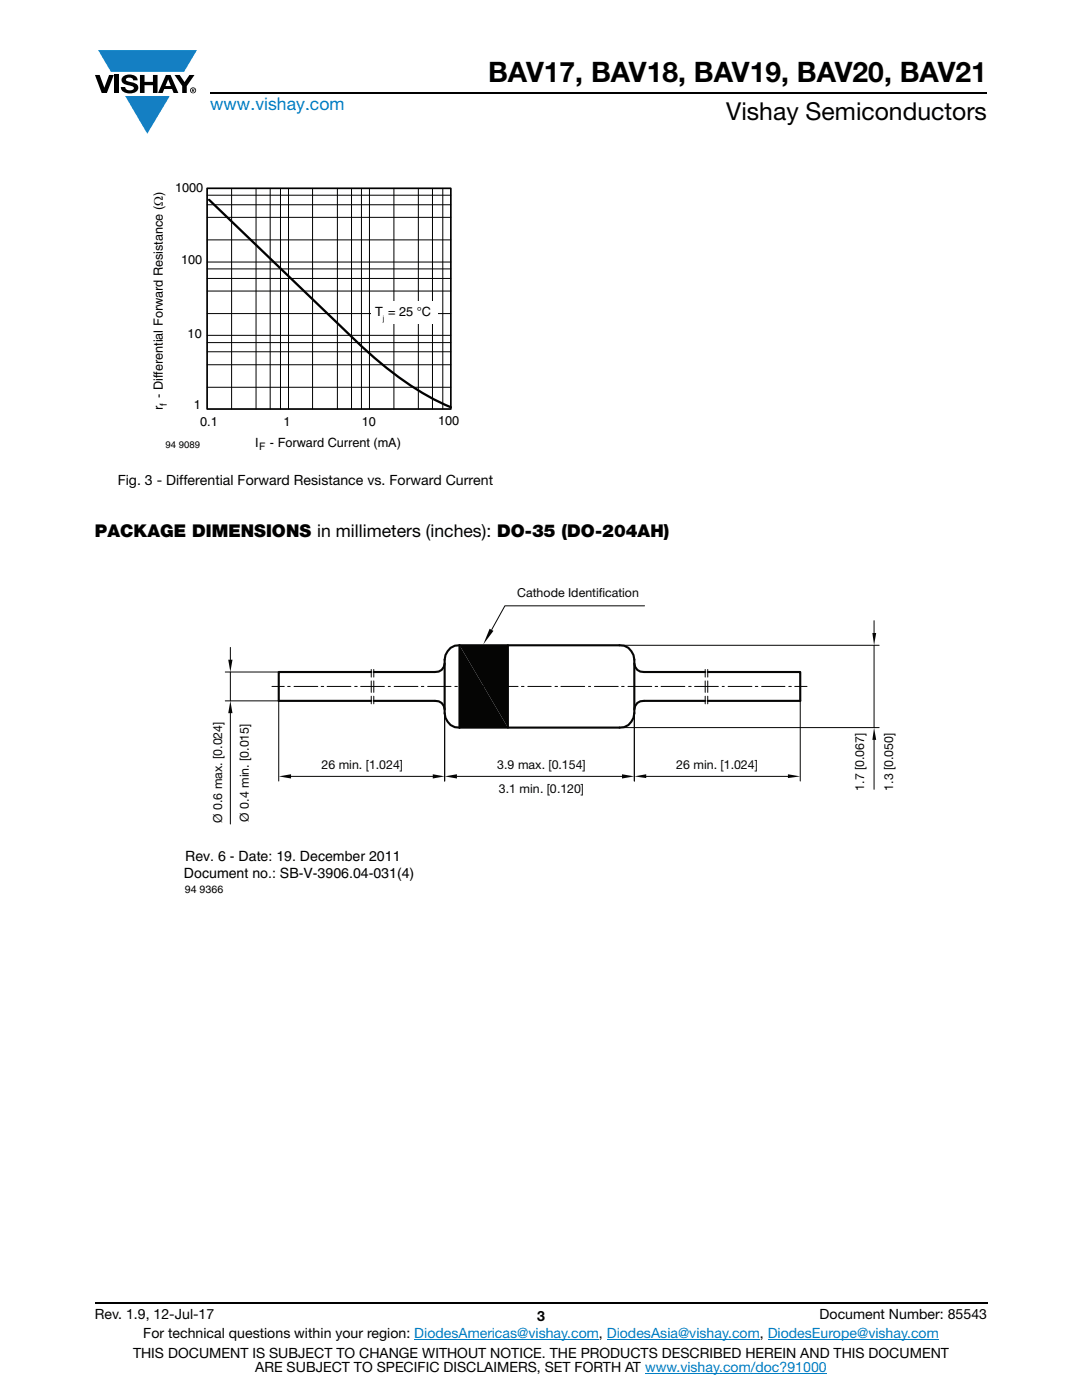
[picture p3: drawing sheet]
<svg xmlns="http://www.w3.org/2000/svg" width="216mm" height="279mm" viewBox="0 0 216 279" stroke-linecap="round" stroke-linejoin="round" font-family="sans-serif">
<defs><g id="words">
<text font-size="5.6" x="97.4" y="16.4">BAV17, BAV18, BAV19, BAV20, BAV21</text>
<text font-size="4.9" x="144.9" y="24">Vishay Semiconductors</text>
<text font-size="3.5" fill="#007ec4" x="42" y="21.9">www.vishay.com</text>
<text font-size="3.5" x="18.9" y="107.2">PACKAGE DIMENSIONS in millimeters (inches): DO-35 (DO-204AH)</text>
<g font-size="2.8">
<text x="23.5" y="96.8">Fig. 3 - Differential Forward Resistance vs. Forward Current</text>
<text x="36.9" y="171.9">Rev. 6 - Date: 19. December 2011</text>
<text x="36.7" y="175.2">Document no.: SB-V-3906.04-031(4)</text>
<text x="18.9" y="263.3">Rev. 1.9, 12-Jul-17</text>
<text x="107.2" y="263.6">3</text>
<text x="163.6" y="263.3">Document Number: 85543</text>
<text x="28.6" y="267.1">For technical questions within your region: DiodesAmericas@vishay.com, DiodesAsia@vishay.com, DiodesEurope@vishay.com</text>
<text x="26.5" y="271">THIS DOCUMENT IS SUBJECT TO CHANGE WITHOUT NOTICE. THE PRODUCTS DESCRIBED HEREIN AND THIS DOCUMENT</text>
<text x="50.9" y="273.8">ARE SUBJECT TO SPECIFIC DISCLAIMERS, SET FORTH AT www.vishay.com/doc?91000</text>
</g>
<g font-size="2.5">
<text x="34.9" y="38.4">1000</text>
<text x="36.1" y="52.8">100</text>
<text x="74.9" y="63.2">T = 25 °C</text>
<text x="37.4" y="67.4">10</text>
<text x="32.5" y="81.9" transform="rotate(-90 32.5 81.9)">r - Differential Forward Resistance (Ω)</text>
<text x="38.7" y="81.7">1</text>
<text x="39.9" y="85">0.1</text>
<text x="50.9" y="89.3">I</text>
<text x="53.9" y="89.3">- Forward Current (mA)</text>
<text x="56.6" y="85">1</text>
<text x="72.2" y="85">10</text>
<text x="87.4" y="84.8">100</text>
</g>
<g font-size="2.5" fill="#050504">
<text x="103.2" y="119.1">Cathode Identif</text>
<text x="119.5" y="119.1">ication</text>
<text x="64.1" y="153.4">26 min. [1.024]</text>
<text x="99.2" y="153.4">3.9 max. [0.154]</text>
<text x="134.9" y="153.4">26 min. [1.024]</text>
<text x="99.5" y="158.3">3.1 min. [0.120]</text>
<text x="172.4" y="157.8" transform="rotate(-90 172.4 157.8)">1.7 [0.067]</text>
<text x="178.2" y="157.8" transform="rotate(-90 178.2 157.8)">1.3 [0.050]</text>
<text x="44.4" y="164.3" transform="rotate(-90 44.4 164.3)">Ø 0.6 max. [0.024]</text>
<text x="49.7" y="164" transform="rotate(-90 49.7 164)">Ø 0.4 min. [0.015]</text>
</g>
<g font-size="2.1">
<text x="51.7" y="89.7">F</text>
<text x="36.9" y="178.3">94 9366</text>
</g>
<g font-size="1.9">
<text x="33.3" y="81" transform="rotate(-90 33.3 81)">f</text>
<text x="33" y="89.3">94 9089</text>
</g>
<text font-size="1.5" x="76.4" y="64">j</text>
</g></defs>
<g fill="#147fc3">
<path d="M19.6 10h19.7l-2.6 4.3h-1.1h-13.5z"/>
<path d="M25 19.2h8.9l-4.5 7.5z"/>
</g>
<g fill="#000">
<path d="M18.9 15h1l.9 2.5 1-2.5h.9l-1.4 3.6h-1zM22.9 15h.9v3.6h-.9zM24.6 15.3a2.1 2.1 0 0 1 2.8 .3l.1 .4h-.9a.79 .79 0 0 0-.7-.5 .79 .79 0 0 0-.8 .4l.3 .3 1 .2a1.08 1.08 0 0 1 1.2 1 1.08 1.08 0 0 1-1.1 1.2 1.73 1.73 0 0 1-2.4-1.2h.9a.96 .96 0 0 0 .8 .6 .96 .96 0 0 0 .9-.4 1.31 1.31 0 0 0-1.2-.6 1.03 1.03 0 0 1-1.1-.6 1.03 1.03 0 0 1 .2-1.1zM27.9 15h.9v1.3h1.7v-1.3h.9v3.6h-.9v-1.6h-1.7v1.6h-.9zM34.8 15h1.1l.9 1.4 1-1.4h1l-1.5 2.2v1.4h-.9v-1.4z"/>
<path d="M33.6 15.9l.5 1.3h-1.1zM33.1 15l-1.6 3.6h1l.3-.8h1.5l.3 .8h1l-1.6-3.6z"/>
<path d="M38.4 17.8h.2v.2h-.2zM38.3 17.7v.7h.1v-.3l.4 .3-.2-.3 .2-.2-.1-.2z"/>
<path d="M38.1 18a.46 .46 0 0 1 .9 0 .46 .46 0 0 1-.9 0zM37.9 18a.6 .6 0 0 0 1.2 0 .6 .6 0 0 0-1.2 0z"/>
</g>
<path d="M42 18.6h155M18.9 260h178.1" fill="none" stroke="#000" stroke-width=".36"/>
<path d="M82.7 267.3h36.8M121.1 267.3h30.5M128.7 274h36.3M153.2 267.3h34.1" fill="none" stroke="#007ec4" stroke-width=".2"/>
<path d="M41.3 37.6h48.7v44h-48.7z" fill="none" stroke="#808080" stroke-width=".3"/>
<path d="M41.3 37.6h48.7v44h-48.7z" fill="none" stroke="#000" stroke-width=".3"/>
<g fill="none" stroke="#000" stroke-width=".2">
<path d="M41.3 39h48.7M46.2 37.6v44M51.1 37.6v44M53.9 37.6v44M56 37.6v44M57.6 37.6v44M62.4 37.6v44M67.3 37.6v44M70.1 37.6v44M72.1 37.6v44M73.7 37.6v44M78.6 37.6v44"/>
<path d="M83.5 37.6v44M86.3 37.6v44M88.4 37.6v44M41.3 52.3h48.7M41.3 53.7h48.7M41.3 55.6h48.7M41.3 58.1h48.7M41.3 40.9h48.7M41.3 43.4h48.7M41.3 47.9h48.7M41.3 66.9h48.7M41.3 68.4h48.7"/>
<path d="M41.3 70.2h48.7M41.3 72.8h48.7M41.3 77.3h48.7M41.3 62.6h48.7"/>
</g>
<path d="M41.7 39.9l29.4 28.2a64.1 64.1 0 0 0 18.9 13.2" fill="none" stroke="#000" stroke-width=".46"/>
<g fill="#fff">
<path d="M74 60.1h13.2v4.6h-13.2z"/>
<path d="M36.7 117.1h142v61.7h-142z"/>
</g>
<path d="M74.1 134.1h-18.5v5.8h18.5M74.6 139.9h12.2a1.75 1.75 0 0 1 1.9 1.7M88.7 132.4a1.75 1.75 0 0 1-1.9 1.7h-12.2M91.7 128.8a2.8 2.8 0 0 0-3 2.9v10.6a2.97 2.97 0 0 0 3 2.9M91.7 128.8h31.9a2.8 2.8 0 0 1 3 2.9v10.6a2.97 2.97 0 0 1-3 2.9h-31.9M91.7 128.8v16.4M101.3 128.8v16.4M126.6 132.4a1.75 1.75 0 0 0 1.9 1.7h12.2M140.7 139.9h-12.2a1.75 1.75 0 0 0-1.9 1.7M141.2 134.1h18.5v5.8h-18.5" fill="none" stroke="#050504" stroke-width=".42"/>
<g fill="none" stroke="#050504" stroke-width=".2">
<path d="M54.3 137h2.4M57.4 137h.5M58.7 137h4.7M64.1 137h.5M65.3 137h4.7M70.8 137h.5M72 137h4.7M74.1 133.6v1.5M74.1 135.9v2.3M74.1 138.9v1.6M74.6 133.6v1.5M74.6 135.9v2.3"/>
<path d="M74.6 138.9v1.6M77.5 137h.4M78.6 137h4.8M84.1 137h.5M85.3 137h4.7M90.8 137h.5M91.9 137h4.8M97.4 137h.5M98.6 137h4.8M104.1 137h.5M105.3 137h4.7M110.7 137h.5"/>
<path d="M111.9 137h4.8M117.4 137h.5M118.6 137h4.8M124 137h.5M125.3 137h4.7M130.7 137h.5M131.9 137h4.7M137.4 137h.5M138.6 137h4.7M140.7 133.6v1.5M140.7 135.9v2.3M140.7 138.9v1.6"/>
<path d="M141.2 133.6v1.5M141.2 135.9v2.3M141.2 138.9v1.6M144.1 137h.4M145.3 137h4.7M150.7 137h.5M152 137h4.6M157.4 137h.5M158.6 137h2.4M88.7 142.3v13.6M91.2 154.9h32.9M126.6 142.3v13.6"/>
</g>
<g fill="#050504">
<path d="M124.1 154.5l2.5 .4-2.5 .5z"/>
<path d="M88.7 154.9l2.5-.4v.9z"/>
</g>
<path d="M55.6 139.9v16M58.1 154.9h28.3M88.7 142.3v13.6" fill="none" stroke="#050504" stroke-width=".2"/>
<g fill="#050504">
<path d="M86.4 154.5l2.3 .4-2.3 .5z"/>
<path d="M55.6 154.9l2.5-.4v.9z"/>
</g>
<path d="M159.7 139.9v16M126.6 142.3v13.6M128.9 154.9h28.3" fill="none" stroke="#050504" stroke-width=".2"/>
<g fill="#050504">
<path d="M126.6 154.9l2.3-.4v.8z"/>
<path d="M157.2 154.5l2.5 .4-2.5 .4z"/>
</g>
<path d="M45 134.1h10.6M45 139.9h10.6M46 129.2v2.5M46 134.1v5.8M46 142.3v22.2" fill="none" stroke="#050504" stroke-width=".2"/>
<g fill="#050504">
<path d="M45.5 131.7h.9l-.4 2.4z"/>
<path d="M46 139.9l.4 2.4h-.9z"/>
</g>
<path d="M128.6 120.9h-27.9l-2.6 4.7" fill="none" stroke="#050504" stroke-width=".2"/>
<g fill="#050504">
<path d="M97.7 125.5l.8 .4-2.1 2.7z"/>
<path d="M91.7 128.8l9.6 16.4h-9.6z"/>
<path d="M91.7 128.8h9.6v16.4z"/>
</g>
<path d="M123.6 128.8h51.8M174.4 123.9v2.4M174.4 128.8v16.4M123.6 145.2h51.8M174.4 147.7v9.8" fill="none" stroke="#050504" stroke-width=".2"/>
<g fill="#050504">
<path d="M174.1 126.3h.7l-.4 2.5z"/>
<path d="M174.4 145.2l.4 2.5h-.7z"/>
</g>
<use href="#words"/>
</svg>
